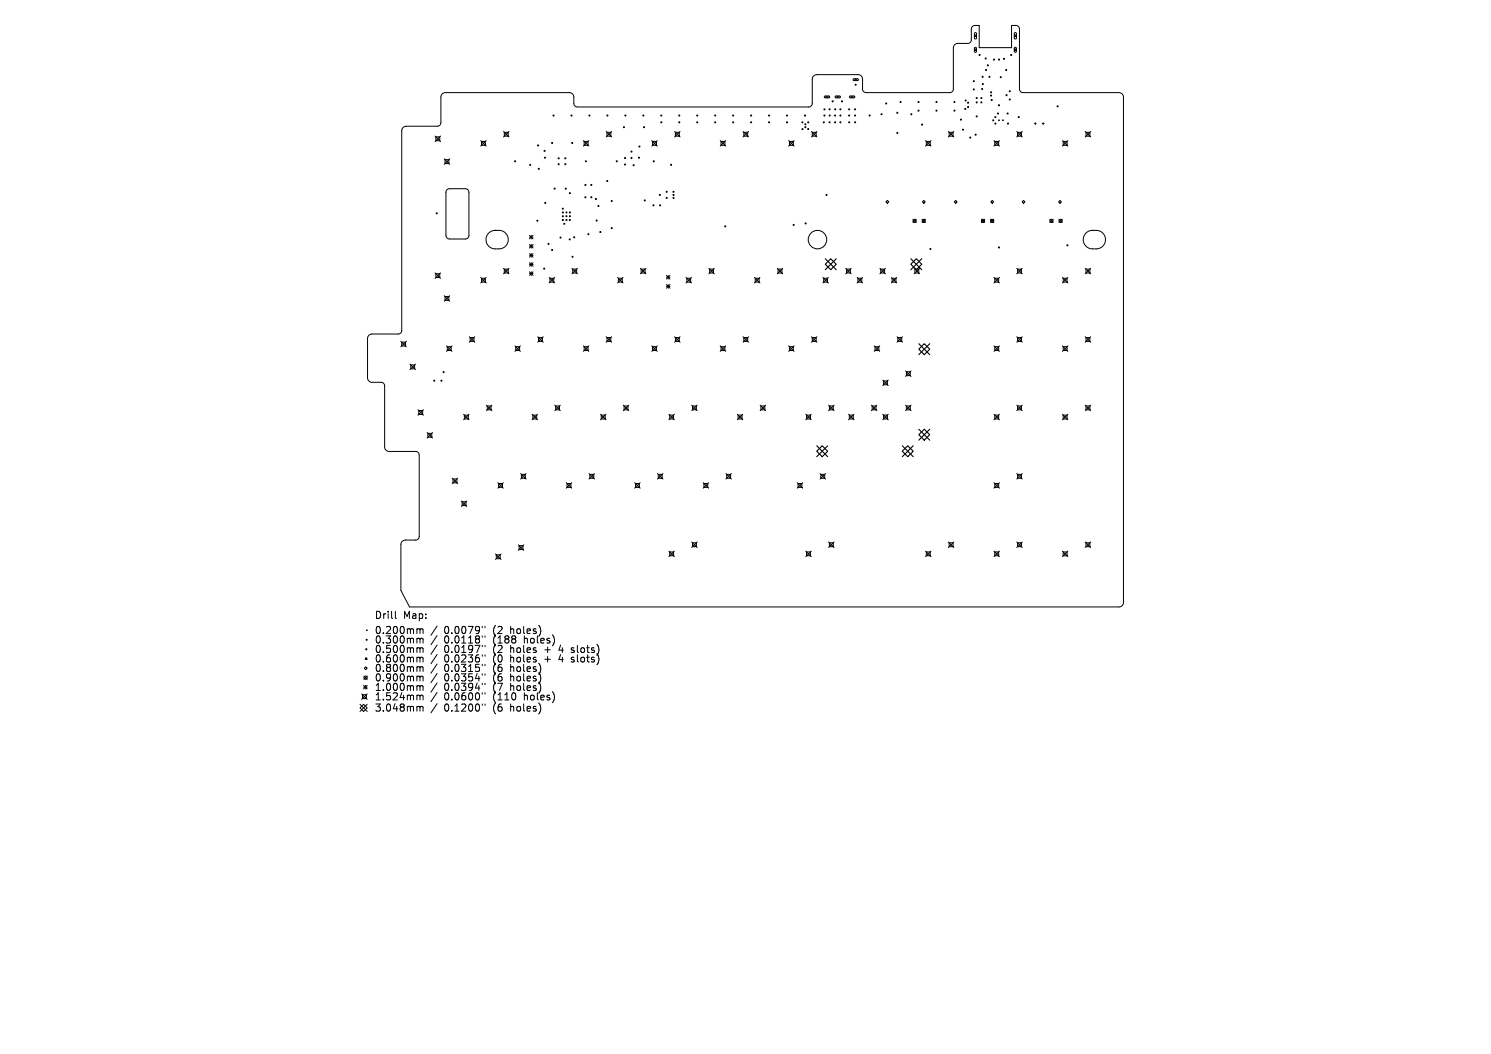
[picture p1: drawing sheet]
<svg xmlns="http://www.w3.org/2000/svg" width="297mm" height="210mm" viewBox="0 0 297 210" stroke-linecap="round" stroke-linejoin="round" font-family="sans-serif">
<defs><g id="words">
<g font-size="2">
<text x="74.6" y="123.5">Drill</text>
<text x="80.3" y="123.5">Map:</text>
<text x="74.6" y="126.5">0.200mm</text>
<text x="74.6" y="128.4">0.300mm</text>
<text x="74.6" y="130.3">0.500mm</text>
<text x="88.5" y="126.5">0.0079&quot;</text>
<text x="88.5" y="128.4">0.0118&quot;</text>
<text x="88.5" y="130.3">0.0197&quot;</text>
<text x="98.3" y="126.5">(2</text>
<text x="98.3" y="128.4">(188</text>
<text x="98.3" y="130.3">(2</text>
<text x="101.9" y="126.5">holes)</text>
<text x="101.9" y="130.3">holes</text>
<text x="104.6" y="128.4">holes)</text>
<text x="108.8" y="130.3">+</text>
<text x="111.8" y="130.3">4</text>
<text x="114.4" y="130.3">slots)</text>
<text x="74.6" y="132.2">0.600mm</text>
<text x="74.6" y="134.1">0.800mm</text>
<text x="74.6" y="136">0.900mm</text>
<text x="74.6" y="137.8">1.000mm</text>
<text x="88.5" y="132.2">0.0236&quot;</text>
<text x="88.5" y="134.1">0.0315&quot;</text>
<text x="88.5" y="136">0.0354&quot;</text>
<text x="88.5" y="137.8">0.0394&quot;</text>
<text x="98.3" y="132.2">(0</text>
<text x="98.3" y="134.1">(6</text>
<text x="98.3" y="136">(6</text>
<text x="98.3" y="137.8">(7</text>
<text x="101.9" y="132.2">holes</text>
<text x="101.9" y="134.1">holes)</text>
<text x="101.9" y="136">holes)</text>
<text x="101.9" y="137.8">holes)</text>
<text x="108.8" y="132.2">+</text>
<text x="111.8" y="132.2">4</text>
<text x="114.4" y="132.2">slots)</text>
<text x="74.6" y="139.7">1.524mm</text>
<text x="74.6" y="142">3.048mm</text>
<text x="88.5" y="139.7">0.0600&quot;</text>
<text x="88.5" y="142">0.1200&quot;</text>
<text x="98.3" y="139.7">(110</text>
<text x="98.3" y="142">(6</text>
<text x="101.9" y="142">holes)</text>
<text x="104.6" y="139.7">holes)</text>
</g>
</g></defs>
<g fill="none" stroke="#000" stroke-width=".2">
<path d="M164.3 19.2l.8-.1 .2 .2-.2 .2h-.8zM164.6 19.3h.3M164.7 19.1v.4M166.4 19.2l.9-.1 .1 .2-.1 .2h-.8zM166.7 19.3h.4M166.9 19.1v.4M169.3 19.2l.8-.1 .2 .2-.2 .2h-.7zM169.6 19.3h.3M169.7 19.1v.4M170 15.8l.8-.1 .2 .2-.2 .2h-.7zM170.3 15.9h.3M170.5 15.7v.4"/>
<path d="M194.2 7h.3v.3h-.3zM194.2 6.6l.2-.1 .1 .2v.9l-.2 .2-.2-.2zM194.2 9.8h.3v.3h-.3zM194.2 9.5l.2-.1 .1 .2v.6l-.2 .2-.2-.2zM202.1 7h.3v.3h-.3zM202.1 6.6l.2-.1 .2 .2v.9l-.2 .2-.3-.2zM202.1 9.8h.3v.3h-.3zM202.1 9.5l.2-.1 .2 .2v.6l-.2 .2-.3-.2zM80.3 25.4l.6-.2h6.2a.72 .72 0 0 0 .7-.8v-5.1a.89 .89 0 0 1 .9-.8h24.8a.89 .89 0 0 1 .8 .8v1.4a.72 .72 0 0 0 .7 .6h46.1a.72 .72 0 0 0 .7-.7v-4.9a.89 .89 0 0 1 .9-.8h8.2a.89 .89 0 0 1 .9 .9v2a.72 .72 0 0 0 .7 .7h16.8a.72 .72 0 0 0 .6-.8v-8.2a.89 .89 0 0 1 .9-.9h2a.72 .72 0 0 0 .7-.7v-2.2a.72 .72 0 0 1 .7-.6h.9v4.4h6.4v-4.4h.9a.72 .72 0 0 1 .7 .7v12a.72 .72 0 0 0 .7 .7h19.1a.89 .89 0 0 1 .9 .9v100.7a.89 .89 0 0 1-.9 .8h-141.3l-1.7-3.3v-9.2a.9 .9 0 0 1 .9-.8h2.1a.72 .72 0 0 0 .6-.7v-16.3a.72 .72 0 0 0-.7-.6h-5.4a.89 .89 0 0 1-.8-.9v-12.3a.72 .72 0 0 0-.7-.6h-1.9a.89 .89 0 0 1-.8-.9v-7.9a.89 .89 0 0 1 .9-.8h5.3a.72 .72 0 0 0 .6-.8v-39.8zM86.7 27.1l1.1 1.1M86.8 27.3h.8v.7h-.8zM87.8 27.1l-1.1 1.1"/>
<path d="M88.5 31.7l1.1 1M88.6 31.8h.8v.8h-.8zM89 37.8l.5-.2h3.2a.72 .72 0 0 1 .7 .7v8.6a.72 .72 0 0 1-.7 .7h-3.2a.72 .72 0 0 1-.7-.7v-8.6zM89.6 31.7l-1.1 1M95.8 28l1 1.1M95.9 28.2h.8v.7h-.8zM96.8 28l-1 1.1M100.3 26.2l1.1 1.1M100.5 26.4h.7v.7h-.7zM101.4 26.2l-1.1 1.1M116.2 28l1.1 1.1M116.4 28.2h.7v.7h-.7z"/>
<path d="M117.3 28l-1.1 1.1M120.7 26.2l1.1 1.1M120.9 26.4h.8v.7h-.8zM121.8 26.2l-1.1 1.1M129.8 28l1.1 1.1M130 28.2h.8v.7h-.8zM130.9 28l-1.1 1.1M134.4 26.2l1.1 1.1M134.5 26.4h.8v.7h-.8zM135.5 26.2l-1.1 1.1M143.5 28l1.1 1.1M143.6 28.2h.8v.7h-.8z"/>
<path d="M144.6 28l-1.1 1.1M148 26.2l1.1 1.1M148.2 26.4h.7v.7h-.7zM149.1 26.2l-1.1 1.1M157.1 28l1.1 1.1M157.3 28.2h.7v.7h-.7zM158.2 28l-1.1 1.1M161.6 26.2l1.1 1.1M161.8 26.4h.8v.7h-.8zM162.7 26.2l-1.1 1.1M176.8 39.9l.2 .3-.2 .3-.3-.3zM184.4 28l1.1 1.1"/>
<path d="M184.5 28.2h.8v.7h-.8zM185.5 28l-1.1 1.1M188.9 26.2l1.1 1.1M189.1 26.4h.7v.7h-.7zM190 26.2l-1.1 1.1M190.4 39.9l.3 .3-.3 .3-.3-.3zM197.6 39.9l.3 .3-.3 .3-.2-.3zM198 28l1.1 1.1M198.2 28.2h.7v.7h-.7zM198.9 23.9l.2 .1M199.1 23.9l-.2 .1M199.1 28l-1.1 1.1"/>
<path d="M199.7 23.9l.2 .1M199.9 23.9l-.2 .1M202.5 26.2l1.1 1.1M202.7 26.4h.8v.7h-.8zM203.6 26.2l-1.1 1.1M203.9 39.9l.3 .3-.3 .3-.3-.3zM206 24.6h.4M206.2 24.4v.4M207.6 24.6h.4M207.8 24.4v.4M211.2 39.9l.2 .3-.2 .3-.3-.3zM211.6 28l1.1 1.1"/>
<path d="M211.8 28.2h.8v.7h-.8zM212.7 28l-1.1 1.1M216.2 26.2l1.1 1.1M216.3 26.4h.8v.7h-.8zM217.3 26.2l-1.1 1.1M86.7 54.4l1.1 1.1M86.8 54.5h.8v.8h-.8zM87.8 54.4l-1.1 1.1M88.5 58.9l1.1 1.1M88.6 59.1h.8v.7h-.8zM89.6 58.9l-1.1 1.1M95.8 55.3l1 1.1"/>
<path d="M95.9 55.4h.8v.8h-.8zM96.8 55.3l-1 1.1M97.3 46.4l.9-.4 1.2-.1a1.84 1.84 0 0 1 1.8 1.8 1.84 1.84 0 0 1-1.8 1.9h-.7a1.84 1.84 0 0 1-1.8-1.1 1.84 1.84 0 0 1 .4-2.1zM98.7 45.9h.1M100.3 53.5l1.1 1.1M100.5 53.6h.7v.8h-.7zM101.4 53.5l-1.1 1.1M105.5 46.9l.7 .7M105.5 47.2h.7M105.5 48.7l.7 .7M105.5 49.1h.7M105.5 50.5l.7 .7"/>
<path d="M105.5 50.9h.7M105.5 52.3l.7 .8M105.5 52.7h.7M105.5 54.2l.7 .7M105.5 54.5h.7M105.8 46.9v.7M105.8 48.7v.7M105.8 50.5v.7M105.8 52.3v.8M105.8 54.2v.7M106.2 46.9l-.7 .7M106.2 48.7l-.7 .7"/>
<path d="M106.2 50.5l-.7 .7M106.2 52.3l-.7 .8M106.2 54.2l-.7 .7M109.4 55.3l1.1 1.1M109.5 55.4h.8v.8h-.8zM110.5 55.3l-1.1 1.1M113.9 53.5l1.1 1.1M114.1 53.6h.8v.8h-.8zM115 53.5l-1.1 1.1M123 55.3l1.1 1.1M123.2 55.4h.8v.8h-.8zM124.1 55.3l-1.1 1.1"/>
<path d="M127.6 53.5l1.1 1.1M127.7 53.6h.8v.8h-.8zM128.7 53.5l-1.1 1.1M132.7 54.9l.8 .7M132.7 55.2h.8M132.7 56.7l.8 .7M132.7 57.1h.8M133.1 54.9v.7M133.1 56.7v.7M133.5 54.9l-.8 .7M133.5 56.7l-.8 .7M136.7 55.3l1 1.1"/>
<path d="M136.8 55.4h.8v.8h-.8zM137.7 55.3l-1 1.1M141.2 53.5l1.1 1.1M141.4 53.6h.7v.8h-.7zM142.3 53.5l-1.1 1.1M150.3 55.3l1.1 1.1M150.4 55.4h.8v.8h-.8zM151.4 55.3l-1.1 1.1M154.8 53.5l1.1 1.1M155 53.6h.8v.8h-.8zM155.9 53.5l-1.1 1.1M163.9 55.3l1.1 1.1"/>
<path d="M164.1 55.4h.7v.8h-.7zM165 55.3l-1.1 1.1M168.5 53.5l1 1.1M168.6 53.6h.8v.8h-.8zM169.5 53.5l-1 1.1M170.7 55.3l1.1 1.1M170.9 55.4h.8v.8h-.8zM171.8 55.3l-1.1 1.1M175.3 53.5l1.1 1.1M175.4 53.6h.8v.8h-.8zM176.4 53.5l-1.1 1.1M177.5 55.3l1.1 1.1"/>
<path d="M177.7 55.4h.8v.8h-.8zM178.6 55.3l-1.1 1.1M181.9 43.7l.6 .6M182.1 53.5l1.1 1.1M182.3 53.6h.7v.8h-.7zM182.5 43.7l-.6 .6M183.2 53.5l-1.1 1.1M183.7 43.7l.6 .6M183.7 40.2l.3-.3 .3 .3-.3 .3zM184.3 43.7l-.6 .6M195.5 43.7l.6 .6M196.1 43.7l-.6 .6"/>
<path d="M197.3 43.7l.7 .6M198 43.7l-.7 .6M198 55.3l1.1 1.1M198.2 55.4h.7v.8h-.7zM199.1 55.3l-1.1 1.1M202.5 53.5l1.1 1.1M202.7 53.6h.8v.8h-.8zM203.6 53.5l-1.1 1.1M209.1 43.7l.7 .6M209.8 43.7l-.7 .6M210.9 43.7l.7 .6M211.6 43.7l-.7 .6"/>
<path d="M211.6 55.3l1.1 1.1M211.8 55.4h.8v.8h-.8zM212.7 55.3l-1.1 1.1M216.2 53.5l1.1 1.1M216.3 46.4l.8-.4 1.3-.1a1.84 1.84 0 0 1 1.8 1.8 1.84 1.84 0 0 1-1.8 1.9h-.8a1.84 1.84 0 0 1-1.7-1.1 1.84 1.84 0 0 1 .4-2.1zM216.3 53.6h.8v.8h-.8zM217.3 53.5l-1.1 1.1M217.6 45.9h.1M79.9 68l1 1.1M80 68.2h.8v.7h-.8zM80.9 68l-1 1.1M81.7 72.6l1.1 1"/>
<path d="M81.8 72.7h.8v.8h-.8zM82.8 72.6l-1.1 1M88.9 68.9l1.1 1.1M89.1 69.1h.8v.7h-.8zM90 68.9l-1.1 1.1M93.5 67.1l1.1 1.1M93.6 67.3h.8v.7h-.8zM94.6 67.1l-1.1 1.1M102.6 68.9l1.1 1.1M102.7 69.1h.8v.7h-.8zM103.7 68.9l-1.1 1.1M107.1 67.1l1.1 1.1"/>
<path d="M107.3 67.3h.7v.7h-.7zM108.2 67.1l-1.1 1.1M116.2 68.9l1.1 1.1M116.4 69.1h.7v.7h-.7zM117.3 68.9l-1.1 1.1M120.7 67.1l1.1 1.1M120.9 67.3h.8v.7h-.8zM121.8 67.1l-1.1 1.1M129.8 68.9l1.1 1.1M130 69.1h.8v.7h-.8zM130.9 68.9l-1.1 1.1M134.4 67.1l1.1 1.1"/>
<path d="M134.5 67.3h.8v.7h-.8zM135.5 67.1l-1.1 1.1M143.5 68.9l1.1 1.1M143.6 69.1h.8v.7h-.8zM144.6 68.9l-1.1 1.1M148 67.1l1.1 1.1M148.2 67.3h.7v.7h-.7zM149.1 67.1l-1.1 1.1M157.1 68.9l1.1 1.1M157.3 69.1h.7v.7h-.7zM158.2 68.9l-1.1 1.1M161.6 67.1l1.1 1.1"/>
<path d="M161.8 67.3h.8v.7h-.8zM162.7 67.1l-1.1 1.1M174.1 68.9l1.1 1.1M174.3 69.1h.8v.7h-.8zM175.2 68.9l-1.1 1.1M175.8 75.7l1.1 1.1M176 75.9h.8v.8h-.8zM176.9 75.7l-1.1 1.1M178.7 67.1l1.1 1.1M178.8 67.3h.8v.7h-.8zM179.8 67.1l-1.1 1.1M180.4 73.9l1.1 1.1"/>
<path d="M180.5 74.1h.8v.7h-.8zM181.5 73.9l-1.1 1.1M198 68.9l1.1 1.1M198.2 69.1h.7v.7h-.7zM199.1 68.9l-1.1 1.1M202.5 67.1l1.1 1.1M202.7 67.3h.8v.7h-.8zM203.6 67.1l-1.1 1.1M211.6 68.9l1.1 1.1M211.8 69.1h.8v.7h-.8zM212.7 68.9l-1.1 1.1M216.2 67.1l1.1 1.1"/>
<path d="M216.3 67.3h.8v.7h-.8zM217.3 67.1l-1.1 1.1M83.3 81.6l1 1.1M83.4 81.8h.8v.8h-.8zM84.3 81.6l-1 1.1M85.1 86.2l1.1 1.1M85.2 86.3h.8v.8h-.8zM86.2 86.2l-1.1 1.1M90.1 95.3l1.1 1.1M90.2 95.4h.8v.8h-.8zM91.2 95.3l-1.1 1.1M91.9 99.8l1.1 1.1"/>
<path d="M92.1 100h.7v.7h-.7zM92.3 82.5l1.1 1.1M92.5 82.7h.8v.8h-.8zM93 99.8l-1.1 1.1M93.4 82.5l-1.1 1.1M96.9 80.7l1.1 1.1M97.1 80.9h.7v.8h-.7zM98 80.7l-1.1 1.1M99.2 96.2l1.1 1.1M99.3 96.3h.8v.8h-.8zM100.3 96.2l-1.1 1.1M103.7 94.4l1.1 1.1"/>
<path d="M103.9 94.5h.7v.8h-.7zM104.8 94.4l-1.1 1.1M106 82.5l1.1 1.1M106.1 82.7h.8v.8h-.8zM107.1 82.5l-1.1 1.1M110.5 80.7l1.1 1.1M110.7 80.9h.8v.8h-.8zM111.6 80.7l-1.1 1.1M112.8 96.2l1.1 1.1M113 96.3h.7v.8h-.7zM113.9 96.2l-1.1 1.1M117.3 94.4l1.1 1.1"/>
<path d="M117.5 94.5h.8v.8h-.8zM118.4 94.4l-1.1 1.1M119.6 82.5l1.1 1.1M119.8 82.7h.7v.8h-.7zM120.7 82.5l-1.1 1.1M124.2 80.7l1 1.1M124.3 80.9h.8v.8h-.8zM125.2 80.7l-1 1.1M126.4 96.2l1.1 1.1M126.6 96.3h.8v.8h-.8zM127.5 96.2l-1.1 1.1M131 94.4l1.1 1.1"/>
<path d="M131.1 94.5h.8v.8h-.8zM132.1 94.4l-1.1 1.1M133.2 82.5l1.1 1.1M133.4 82.7h.8v.8h-.8zM134.3 82.5l-1.1 1.1M137.8 80.7l1.1 1.1M137.9 80.9h.8v.8h-.8zM138.9 80.7l-1.1 1.1M140.1 96.2l1 1.1M140.2 96.3h.8v.8h-.8zM141.1 96.2l-1 1.1M144.6 94.4l1.1 1.1"/>
<path d="M144.8 94.5h.7v.8h-.7zM145.7 94.4l-1.1 1.1M146.9 82.5l1.1 1.1M147 82.7h.8v.8h-.8zM148 82.5l-1.1 1.1M151.4 80.7l1.1 1.1M151.6 80.9h.8v.8h-.8zM152.5 80.7l-1.1 1.1M158.8 96.2l1.1 1.1M159 96.3h.7v.8h-.7zM159.9 96.2l-1.1 1.1M160.5 82.5l1.1 1.1"/>
<path d="M160.7 82.7h.7v.8h-.7zM161.6 82.5l-1.1 1.1M163.3 94.4l1.1 1.1M163.5 94.5h.8v.8h-.8zM164.4 94.4l-1.1 1.1M165.1 80.7l1 1.1M165.2 80.9h.8v.8h-.8zM166.1 80.7l-1 1.1M169 82.5l1.1 1.1M169.2 82.7h.8v.8h-.8zM170.1 82.5l-1.1 1.1M173.6 80.7l1.1 1.1"/>
<path d="M173.7 80.9h.8v.8h-.8zM174.7 80.7l-1.1 1.1M175.8 82.5l1.1 1.1M176 82.7h.8v.8h-.8zM176.9 82.5l-1.1 1.1M180.4 80.7l1.1 1.1M180.5 80.9h.8v.8h-.8zM181.5 80.7l-1.1 1.1M198 82.5l1.1 1.1M198 96.2l1.1 1.1M198.2 82.7h.7v.8h-.7zM198.2 96.3h.7v.8h-.7z"/>
<path d="M199.1 96.2l-1.1 1.1M199.1 82.5l-1.1 1.1M202.5 80.7l1.1 1.1M202.5 94.4l1.1 1.1M202.7 80.9h.8v.8h-.8zM202.7 94.5h.8v.8h-.8zM203.6 80.7l-1.1 1.1M203.6 94.4l-1.1 1.1M211.6 82.5l1.1 1.1M211.8 82.7h.8v.8h-.8zM212.7 82.5l-1.1 1.1M216.2 80.7l1.1 1.1"/>
<path d="M216.3 80.9h.8v.8h-.8zM217.3 80.7l-1.1 1.1M98.7 110.4l1.1 1.1M98.9 110.5h.7v.8h-.7zM99.8 110.4l-1.1 1.1M103.2 108.6l1.1 1.1M103.4 108.7h.8v.8h-.8zM104.3 108.6l-1.1 1.1M133.2 109.8l1.1 1.1M133.4 110h.8v.7h-.8zM134.3 109.8l-1.1 1.1M137.8 108l1.1 1.1"/>
<path d="M137.9 108.2h.8v.7h-.8zM138.9 108l-1.1 1.1M160.5 109.8l1.1 1.1M160.7 110h.7v.7h-.7zM161.6 109.8l-1.1 1.1M165.1 108l1 1.1M165.2 108.2h.8v.7h-.8zM166.1 108l-1 1.1M184.4 109.8l1.1 1.1M184.5 110h.8v.7h-.8zM185.5 109.8l-1.1 1.1M188.9 108l1.1 1.1"/>
<path d="M189.1 108.2h.7v.7h-.7zM190 108l-1.1 1.1M198 109.8l1.1 1.1M198.2 110h.7v.7h-.7zM199.1 109.8l-1.1 1.1M202.5 108l1.1 1.1M202.7 108.2h.8v.7h-.8zM203.6 108l-1.1 1.1M211.6 109.8l1.1 1.1M211.8 110h.8v.7h-.8zM212.7 109.8l-1.1 1.1M216.2 108l1.1 1.1"/>
<path d="M216.3 108.2h.8v.7h-.8zM217.3 108l-1.1 1.1M72 138.3l1.1 1.1M72.2 138.4h.8v.8h-.8zM72.4 136.6l.7 .7M72.4 136.9h.7M72.5 134.7l.6 .7M72.6 133.1l.3-.2 .2 .2-.2 .3zM72.8 131.1h.3v.3h-.3zM72.8 129.4h.3M72.8 136.6v.7M73 129.2v.3"/>
<path d="M73 125.5l.1 .2M73.1 125.5l-.1 .2M73.1 134.7l-.6 .7M73.1 136.6l-.7 .7M73.1 138.3l-1.1 1.1M78.8 121.8v1.2l.2 .2M83.3 125.3l.4 .2M83.3 127.2l.4 .2M83.3 129.1l.4 .2M83.3 131l.4 .2M83.3 132.8l.4 .2M83.3 134.7l.4 .2"/>
<path d="M83.3 136.6l.4 .2M83.3 138.5l.4 .2M83.7 125.5l.2-.2 .3 .1 .1 .8M83.7 125.5v.7M83.7 127.4v.7M83.7 129.3v.7M83.7 131.2v.7M83.7 133v.8M83.7 134.9v.8M83.7 136.8v.8M83.7 138.7v.8M83.7 127.4l.2-.2h.3l.1 .9"/>
<path d="M83.7 129.3l.2-.2h.3l.1 .9M83.7 131.2l.2-.2h.3l.1 .9M83.7 133l.2-.2 .3 .1 .1 .9M83.7 134.9l.2-.2 .3 .1 .1 .9M83.7 136.8l.2-.2 .3 .1 .1 .9M83.7 138.7l.2-.2 .3 .1 .1 .9M87.1 124.7l-1.3 1.9M87.1 126.6l-1.3 1.9M87.1 128.5l-1.3 1.9M87.1 130.4l-1.3 1.8M87.1 132.3l-1.3 1.8M87.1 134.2l-1.3 1.8"/>
<path d="M87.1 136.1l-1.3 1.8M87.1 138l-1.3 1.8M96.1 124.8v.3M96.1 126.7v.3M96.1 128.6v.3M96.1 130.5v.2M96.1 132.4v.2M96.1 134.3v.2M96.1 136.1v.3M96.1 138v.3M96.6 124.8v.3M96.6 126.7v.3"/>
<path d="M96.6 128.6v.3M96.6 130.5v.2M96.6 132.4v.2M96.6 134.3v.2M96.6 136.1v.3M96.6 138v.3M113.8 129.9l.1 .1M113.8 131.8l.1 .1M113.9 129.1v.4M113.9 131v.4M71.7 140.3l1.4 1.5M72.4 140.3l.7 .7-.7 .8-.7-.8z"/>
<path d="M73.1 140.3l-1.4 1.5M83.3 140.7l.4 .2M83.7 140.9v.8M83.7 140.9l.2-.2 .3 .1 .1 .9M87.1 140.2l-1.3 1.8M96.1 140.3v.2M96.6 140.3v.2"/>
<circle cx="170.4" cy="16.9" r=".11"/>
<circle cx="194" cy="17.8" r=".11"/>
<circle cx="194" cy="16.2" r=".11"/>
<circle cx="194.6" cy="19.5" r=".11"/>
<circle cx="195.1" cy="11" r=".11"/>
<circle cx="195.5" cy="19.5" r=".11"/>
<circle cx="195.6" cy="17.7" r=".11"/>
<circle cx="195.7" cy="15.3" r=".11"/>
<circle cx="195.8" cy="16.7" r=".11"/>
<circle cx="196.3" cy="11.7" r=".11"/>
<circle cx="196.4" cy="13.9" r=".11"/>
<circle cx="196.8" cy="13" r=".11"/>
<circle cx="197.1" cy="15.3" r=".11"/>
<circle cx="197.4" cy="19" r=".11"/>
<circle cx="197.4" cy="18.4" r=".11"/>
<circle cx="197.5" cy="19.9" r=".11"/>
<circle cx="198" cy="11.9" r=".11"/>
<circle cx="199" cy="11.9" r=".11"/>
<circle cx="199.4" cy="15.4" r=".11"/>
<circle cx="200" cy="11.7" r=".11"/>
<circle cx="200.4" cy="13.9" r=".11"/>
<circle cx="200.5" cy="19" r=".11"/>
<circle cx="201.1" cy="19.8" r=".11"/>
<circle cx="201.1" cy="18.2" r=".11"/>
<circle cx="201.4" cy="11" r=".11"/>
<circle cx="102.6" cy="32.1" r=".11"/>
<circle cx="105.6" cy="32.9" r=".11"/>
<circle cx="107.2" cy="29" r=".11"/>
<circle cx="107.3" cy="33.6" r=".11"/>
<circle cx="108.5" cy="30.1" r=".11"/>
<circle cx="108.5" cy="31.4" r=".11"/>
<circle cx="110" cy="28.5" r=".11"/>
<circle cx="110.3" cy="23" r=".11"/>
<circle cx="110.5" cy="37.6" r=".11"/>
<circle cx="111.3" cy="31.5" r=".11"/>
<circle cx="111.3" cy="32.7" r=".11"/>
<circle cx="112.6" cy="32.7" r=".11"/>
<circle cx="112.6" cy="31.5" r=".11"/>
<circle cx="112.7" cy="37.6" r=".11"/>
<circle cx="113.5" cy="38.5" r=".11"/>
<circle cx="113.8" cy="23" r=".11"/>
<circle cx="114" cy="28.5" r=".11"/>
<circle cx="116.6" cy="39.3" r=".11"/>
<circle cx="116.6" cy="36.9" r=".11"/>
<circle cx="116.7" cy="32.1" r=".11"/>
<circle cx="117.4" cy="23" r=".11"/>
<circle cx="117.8" cy="36.8" r=".11"/>
<circle cx="117.8" cy="39.3" r=".11"/>
<circle cx="118.7" cy="39.6" r=".11"/>
<circle cx="121" cy="36.1" r=".11"/>
<circle cx="121" cy="23" r=".11"/>
<circle cx="122.9" cy="32.1" r=".11"/>
<circle cx="124.3" cy="25.3" r=".11"/>
<circle cx="124.5" cy="31.5" r=".11"/>
<circle cx="124.5" cy="32.8" r=".11"/>
<circle cx="124.6" cy="23" r=".11"/>
<circle cx="125.8" cy="30.2" r=".11"/>
<circle cx="125.8" cy="31.5" r=".11"/>
<circle cx="126.2" cy="32.9" r=".11"/>
<circle cx="127.3" cy="31.4" r=".11"/>
<circle cx="127.4" cy="29.2" r=".11"/>
<circle cx="128.2" cy="23" r=".11"/>
<circle cx="128.3" cy="25.3" r=".11"/>
<circle cx="128.4" cy="39.9" r=".11"/>
<circle cx="130.2" cy="32.1" r=".11"/>
<circle cx="131.4" cy="38.8" r=".11"/>
<circle cx="131.7" cy="23" r=".11"/>
<circle cx="131.7" cy="24.4" r=".11"/>
<circle cx="132.8" cy="38.2" r=".11"/>
<circle cx="132.8" cy="39.4" r=".11"/>
<circle cx="133.7" cy="32.8" r=".11"/>
<circle cx="134.2" cy="38.8" r=".11"/>
<circle cx="134.2" cy="38.2" r=".11"/>
<circle cx="134.2" cy="39.4" r=".11"/>
<circle cx="135.3" cy="23" r=".11"/>
<circle cx="135.3" cy="24.4" r=".11"/>
<circle cx="138.9" cy="23" r=".11"/>
<circle cx="138.9" cy="24.4" r=".11"/>
<circle cx="142.5" cy="23" r=".11"/>
<circle cx="142.5" cy="24.4" r=".11"/>
<circle cx="146" cy="23" r=".11"/>
<circle cx="146" cy="24.4" r=".11"/>
<circle cx="149.6" cy="23" r=".11"/>
<circle cx="149.6" cy="24.4" r=".11"/>
<circle cx="153.2" cy="23" r=".11"/>
<circle cx="153.2" cy="24.4" r=".11"/>
<circle cx="156.8" cy="23" r=".11"/>
<circle cx="156.8" cy="24.4" r=".11"/>
<circle cx="159.8" cy="24.4" r=".11"/>
<circle cx="159.9" cy="25.7" r=".11"/>
<circle cx="160.4" cy="23" r=".11"/>
<circle cx="160.4" cy="25.3" r=".11"/>
<circle cx="160.4" cy="24.8" r=".11"/>
<circle cx="161" cy="25.7" r=".11"/>
<circle cx="161" cy="24.4" r=".11"/>
<circle cx="164.1" cy="24.4" r=".11"/>
<circle cx="164.2" cy="23" r=".11"/>
<circle cx="164.2" cy="21.8" r=".11"/>
<circle cx="164.6" cy="38.8" r=".11"/>
<circle cx="165.2" cy="24.4" r=".11"/>
<circle cx="165.3" cy="21.8" r=".11"/>
<circle cx="165.3" cy="23" r=".11"/>
<circle cx="165.9" cy="20.2" r=".11"/>
<circle cx="166.3" cy="23" r=".11"/>
<circle cx="166.4" cy="24.4" r=".11"/>
<circle cx="166.4" cy="21.8" r=".11"/>
<circle cx="167.4" cy="21.8" r=".11"/>
<circle cx="167.4" cy="24.4" r=".11"/>
<circle cx="167.4" cy="23" r=".11"/>
<circle cx="167.7" cy="20.2" r=".11"/>
<circle cx="169.1" cy="23" r=".11"/>
<circle cx="169.2" cy="24.4" r=".11"/>
<circle cx="169.2" cy="21.8" r=".11"/>
<circle cx="170.3" cy="21.8" r=".11"/>
<circle cx="170.3" cy="23" r=".11"/>
<circle cx="170.3" cy="24.4" r=".11"/>
<circle cx="173.2" cy="23" r=".11"/>
<circle cx="175.6" cy="22.8" r=".11"/>
<circle cx="176.5" cy="20.6" r=".11"/>
<circle cx="178.7" cy="22.5" r=".11"/>
<circle cx="178.7" cy="26.5" r=".11"/>
<circle cx="179.4" cy="20.3" r=".11"/>
<circle cx="181.5" cy="22.8" r=".11"/>
<circle cx="183" cy="20.3" r=".11"/>
<circle cx="183" cy="22" r=".11"/>
<circle cx="183.7" cy="24.8" r=".11"/>
<circle cx="186.5" cy="20.3" r=".11"/>
<circle cx="186.5" cy="22" r=".11"/>
<circle cx="190.1" cy="20.3" r=".11"/>
<circle cx="190.1" cy="22" r=".11"/>
<circle cx="191.4" cy="23.8" r=".11"/>
<circle cx="191.8" cy="25.8" r=".11"/>
<circle cx="192.3" cy="21.7" r=".11"/>
<circle cx="192.4" cy="20" r=".11"/>
<circle cx="192.8" cy="21.3" r=".11"/>
<circle cx="192.8" cy="20.5" r=".11"/>
<circle cx="193.3" cy="27.4" r=".11"/>
<circle cx="194.3" cy="26.8" r=".11"/>
<circle cx="194.6" cy="23.2" r=".11"/>
<circle cx="194.6" cy="20.4" r=".11"/>
<circle cx="195.5" cy="20.4" r=".11"/>
<circle cx="197.8" cy="24" r=".11"/>
<circle cx="198.3" cy="23.3" r=".11"/>
<circle cx="198.3" cy="24.6" r=".11"/>
<circle cx="198.8" cy="22.6" r=".11"/>
<circle cx="199" cy="21" r=".11"/>
<circle cx="200.7" cy="22.6" r=".11"/>
<circle cx="200.8" cy="24.6" r=".11"/>
<circle cx="202.9" cy="23.3" r=".11"/>
<circle cx="210.7" cy="21.2" r=".11"/>
<circle cx="87" cy="42.5" r=".11"/>
<circle cx="107" cy="44" r=".11"/>
<circle cx="108.4" cy="53.5" r=".11"/>
<circle cx="108.6" cy="40.4" r=".11"/>
<circle cx="109.3" cy="48.6" r=".11"/>
<circle cx="110" cy="49.8" r=".11"/>
<circle cx="111.7" cy="47.3" r=".11"/>
<circle cx="112.1" cy="41.6" r=".11"/>
<circle cx="112.1" cy="42.3" r=".11"/>
<circle cx="112.1" cy="43.1" r=".11"/>
<circle cx="112.1" cy="43.8" r=".11"/>
<circle cx="112.4" cy="44.6" r=".11"/>
<circle cx="112.8" cy="42.3" r=".11"/>
<circle cx="112.8" cy="43.1" r=".11"/>
<circle cx="112.8" cy="43.8" r=".11"/>
<circle cx="113.5" cy="47.7" r=".11"/>
<circle cx="113.5" cy="42.3" r=".11"/>
<circle cx="113.5" cy="43.1" r=".11"/>
<circle cx="113.5" cy="43.8" r=".11"/>
<circle cx="114.1" cy="51.2" r=".11"/>
<circle cx="114.4" cy="47.3" r=".11"/>
<circle cx="117.2" cy="46.7" r=".11"/>
<circle cx="118.8" cy="43.9" r=".11"/>
<circle cx="119.2" cy="41" r=".11"/>
<circle cx="119.6" cy="46.2" r=".11"/>
<circle cx="121.9" cy="45.5" r=".11"/>
<circle cx="121.9" cy="40" r=".11"/>
<circle cx="130.2" cy="40.9" r=".11"/>
<circle cx="131.5" cy="40.9" r=".11"/>
<circle cx="144.5" cy="45.1" r=".11"/>
<circle cx="158.1" cy="44.8" r=".11"/>
<circle cx="160.5" cy="44.5" r=".11"/>
<circle cx="162.8" cy="47.7" r="1.84"/>
<circle cx="182.2" cy="44" r=".32"/>
<circle cx="184" cy="44" r=".32"/>
<circle cx="185.3" cy="49.6" r=".11"/>
<circle cx="195.8" cy="44" r=".32"/>
<circle cx="197.6" cy="44" r=".32"/>
<circle cx="199" cy="49.3" r=".11"/>
<circle cx="209.4" cy="44" r=".32"/>
<circle cx="211.3" cy="44" r=".32"/>
<circle cx="212.6" cy="48.9" r=".11"/>
<circle cx="86.5" cy="75.9" r=".11"/>
<circle cx="87.9" cy="75.9" r=".11"/>
<circle cx="88.4" cy="74.1" r=".11"/>
<circle cx="72.8" cy="135" r=".32"/>
<circle cx="73" cy="127.5" r=".11"/>
</g>
<g fill="none" stroke="#000" stroke-width=".22">
<path d="M164.4 52.6l1.1-1 1.1 1-1.1 1.1zM164.4 51.6l2.2 2.1M166.6 51.6l-2.2 2.1M181.4 51.6l2.2 2.1M182.5 51.6l1.1 1-1.1 1.1-1.1-1.1zM183.6 51.6l-2.2 2.1M183 69.6l1.1-1.1 1.1 1.1-1.1 1.1zM183 68.5l2.2 2.2M185.2 68.5l-2.2 2.2M162.7 89.9l1.1-1.1 1.1 1.1-1.1 1.1zM162.7 88.8l2.2 2.2M164.9 88.8l-2.2 2.2"/>
<path d="M179.7 89.9l1.1-1.1 1.1 1.1-1.1 1.1zM179.7 88.8l2.2 2.2M181.9 88.8l-2.2 2.2M183 86.6l1.1-1.1 1.1 1.1-1.1 1.1zM183 85.5l2.2 2.2M185.2 85.5l-2.2 2.2"/>
</g>
<use href="#words"/>
</svg>
